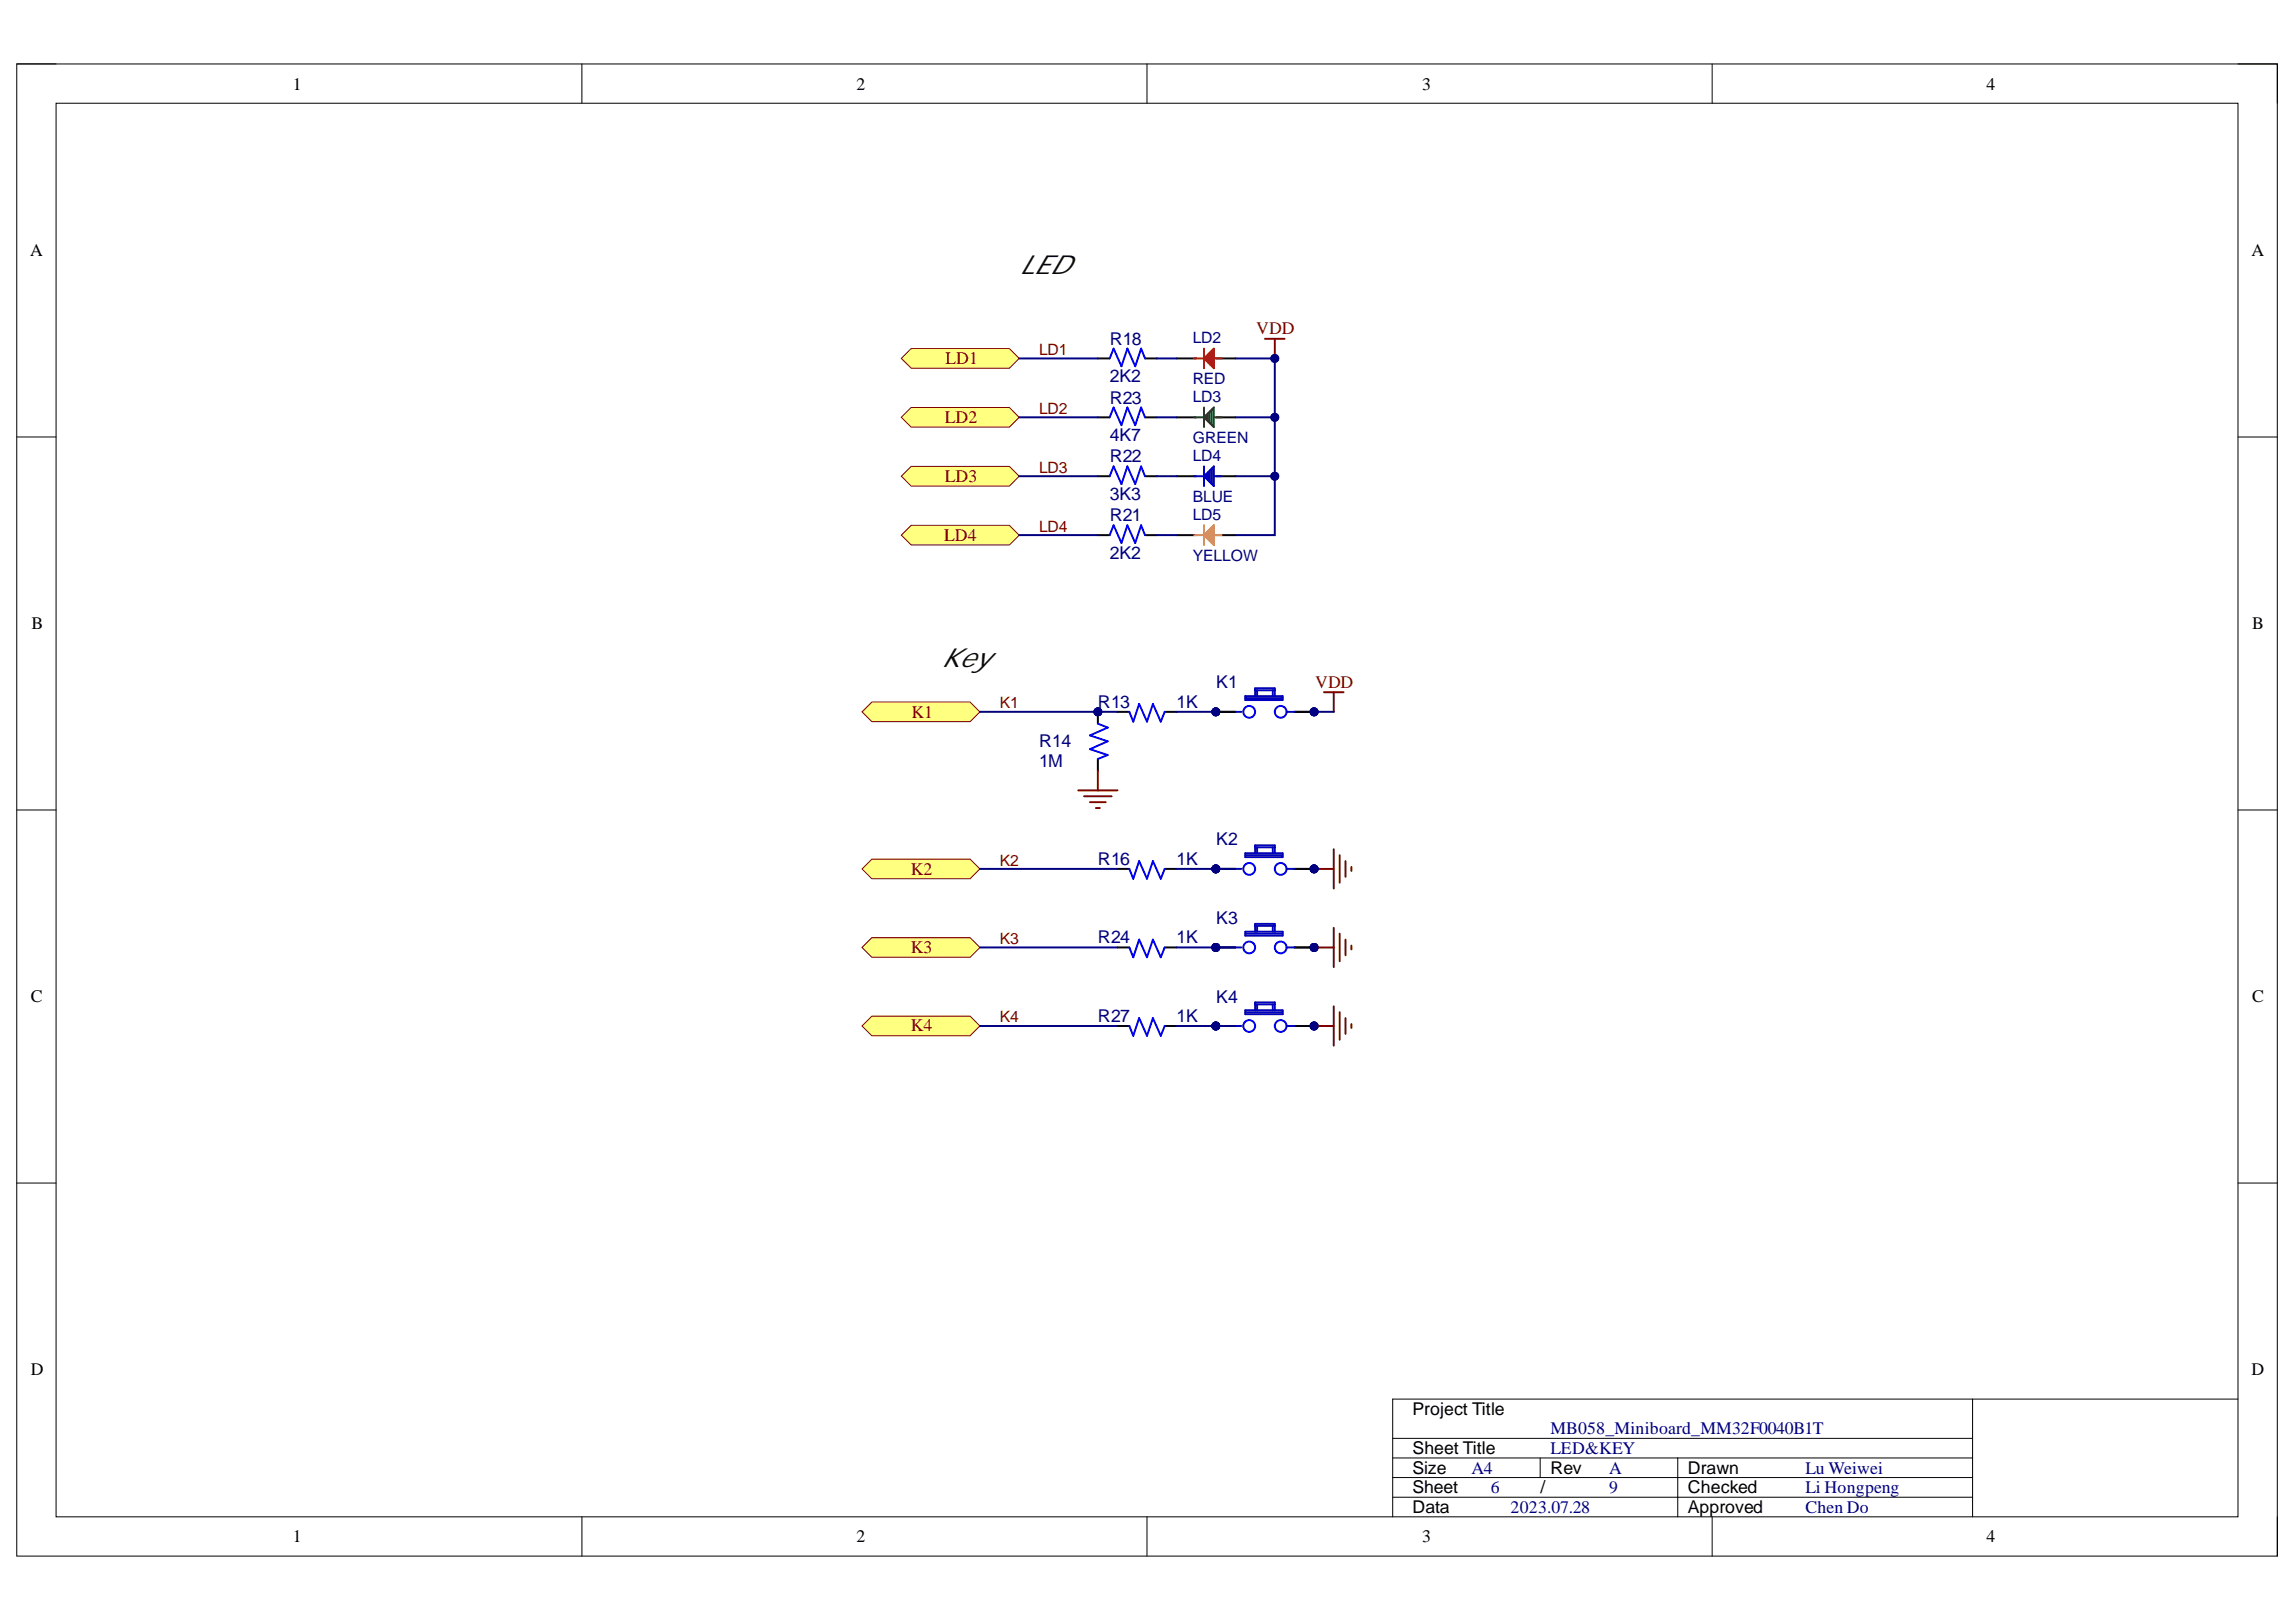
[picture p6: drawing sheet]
<svg xmlns="http://www.w3.org/2000/svg" width="297mm" height="210mm" viewBox="0 0 297 210" stroke-linecap="round" stroke-linejoin="round" font-family="sans-serif">
<defs><g id="words">
<g font-size="3.4" fill="#080d02">
<text x="131.9" y="35.5">LED</text>
<text x="121.7" y="86.3">Key</text>
</g>
<g font-size="2.3">
<text x="37.9" y="11.6">1</text>
<text x="110.8" y="11.6">2</text>
<text x="184" y="11.6">3</text>
<text x="257" y="11.6">4</text>
<text x="3.9" y="33.1">A</text>
<text x="291.3" y="33.1">A</text>
<text x="4.1" y="81.4">B</text>
<text x="291.4" y="81.4">B</text>
<text x="4" y="129.7">C</text>
<text x="291.4" y="129.7">C</text>
<text x="4" y="177.9">D</text>
<text x="291.3" y="177.9">D</text>
<text x="182.7" y="183.1">Project Title</text>
<text x="182.7" y="188.2">Sheet Title</text>
<text x="182.7" y="190.7">Size</text>
<text x="200.6" y="190.7">Rev</text>
<text x="218.4" y="190.7">Drawn</text>
<text x="182.7" y="193.2">Sheet</text>
<text x="182.7" y="195.8">Data</text>
<text x="199.3" y="193.2">/</text>
<text x="218.4" y="195.8">Approved</text>
<text x="218.4" y="193.2">Checked</text>
<text x="37.9" y="199.6">1</text>
<text x="110.8" y="199.6">2</text>
<text x="184" y="199.6">3</text>
<text x="257" y="199.6">4</text>
</g>
<g font-size="2.3" fill="#800000">
<text x="122.3" y="47.1">LD1</text>
<text x="162.5" y="43.3">VDD</text>
<text x="122.2" y="54.8">LD2</text>
<text x="122.2" y="62.4">LD3</text>
<text x="122.2" y="70">LD4</text>
<text x="170.1" y="89">VDD</text>
<text x="117.9" y="92.9">K1</text>
<text x="117.8" y="113.2">K2</text>
<text x="117.8" y="123.3">K3</text>
<text x="117.8" y="133.5">K4</text>
</g>
<g font-size="2.3" fill="#000080">
<text x="143.6" y="44.6">R18</text>
<text x="143.6" y="52.2">R23</text>
<text x="143.6" y="49.5">2K2</text>
<text x="143.6" y="59.9">R22</text>
<text x="143.6" y="57.1">4K7</text>
<text x="143.6" y="64.7">3K3</text>
<text x="143.6" y="67.5">R21</text>
<text x="143.6" y="72.3">2K2</text>
<text x="157.4" y="89.1">K1</text>
<text x="142" y="91.6">R13</text>
<text x="152.2" y="91.6">1K</text>
<text x="134.4" y="96.7">R14</text>
<text x="134.4" y="99.2">1M</text>
<text x="142" y="111.9">R16</text>
<text x="152.2" y="111.9">1K</text>
<text x="157.4" y="109.4">K2</text>
<text x="157.4" y="119.5">K3</text>
<text x="142" y="122.1">R24</text>
<text x="152.2" y="122.1">1K</text>
<text x="157.4" y="129.8">K4</text>
<text x="142" y="132.3">R27</text>
<text x="152.2" y="132.3">1K</text>
<text x="200.6" y="185.6">MB058_Miniboard_MM32F0040B1T</text>
<text x="190.4" y="190.7">A4</text>
<text x="200.6" y="188.2">LED&amp;KEY</text>
<text x="208.2" y="190.7">A</text>
<text x="233.6" y="190.7">Lu Weiwei</text>
<text x="192.9" y="193.2">6</text>
<text x="195.4" y="195.8">2023.07.28</text>
<text x="208.2" y="193.2">9</text>
<text x="233.6" y="193.2">Li Hongpeng</text>
<text x="233.6" y="195.8">Chen Do</text>
</g>
<g font-size="2" fill="#800000">
<text x="134.4" y="45.9">LD1</text>
<text x="134.4" y="53.5">LD2</text>
<text x="134.4" y="61.2">LD3</text>
<text x="134.4" y="68.8">LD4</text>
<text x="129.4" y="91.6">K1</text>
<text x="129.4" y="112">K2</text>
<text x="129.4" y="122.1">K3</text>
<text x="129.4" y="132.3">K4</text>
</g>
<g font-size="2" fill="#000080">
<text x="154.3" y="44.4">LD2</text>
<text x="154.3" y="49.7">RED</text>
<text x="154.3" y="52">LD3</text>
<text x="154.3" y="57.3">GREEN</text>
<text x="154.3" y="59.6">LD4</text>
<text x="154.3" y="65">BLUE</text>
<text x="154.3" y="67.3">LD5</text>
<text x="154.3" y="72.6">YELLOW</text>
</g>
</g></defs>
<path d="M2.2 8.3h292.4v193.1h-292.4z" fill="none" stroke="#000" stroke-width=".13"/>
<path d="M7.3 13.4h282.2v182.9h-282.2z" fill-rule="evenodd" fill="#fff"/>
<g fill="none" stroke="#000" stroke-width=".13">
<path d="M2.2 8.3h5.1M7.3 13.4h282.2v182.9h-282.2zM75.3 8.3v5.1M148.4 8.3v5.1M221.5 8.3v5.1M289.5 8.3h5.1v5.1M2.2 56.5h5.1M289.5 56.6h5.1M2.2 104.8h5.1M289.5 104.8h5.1M2.2 153.1h5.1M289.5 153.1h5.1"/>
<path d="M75.3 196.3v5.1M148.4 196.3v5.1M180.2 193.8h75M180.2 188.7h75M180.2 191.2h75M180.2 186.1h75M199.3 188.7v2.5M217.1 188.7v7.6M221.5 196.3v5.1M255.2 181.1v15.2M289.5 181.1h-109.3v15.2M294.6 196.3v5.1"/>
</g>
<path d="M142 54h1.6M142 46.4h1.6M148.1 54h1.6M148.1 46.4h1.6M142 69.2h1.6M142 61.6h1.6M148.1 69.2h1.6M148.1 61.6h1.6" fill="none" stroke="#000" stroke-width=".25"/>
<path d="M143.6 54l.5-1.3 1 2.3 .8-2.3 1 2.3 .7-2.3 .5 1.3M143.6 46.4l.5-1.3 1 2.3 .8-2.3 1 2.3 .7-2.3 .5 1.3M143.6 69.2l.5-1.2 1 2.3 .8-2.3 1 2.3 .7-2.3 .5 1.2M143.6 61.6l.5-1.2 1 2.2 .8-2.2 1 2.2 .7-2.2 .5 1.2" fill="none" stroke="#00f" stroke-width=".25"/>
<path d="M163.6 43.8h2.6M164.9 43.8v2.6" fill="none" stroke="#800000" stroke-width=".25"/>
<circle cx="164.9" cy="46.4" r=".51" fill="#000080"/>
<circle cx="164.9" cy="46.4" r=".51" fill="none" stroke="#000080" stroke-width=".13"/>
<path d="M144.6 92.1h1.5M150.7 92.1h1.5" fill="none" stroke="#000" stroke-width=".25"/>
<path d="M146.1 92.1l.5 1.3 .8-2.3 1 2.3 .8-2.3 1 2.3 .5-1.3" fill="none" stroke="#00f" stroke-width=".25"/>
<circle cx="142" cy="92.1" r=".51" fill="#000080"/>
<circle cx="142" cy="92.1" r=".51" fill="none" stroke="#000080" stroke-width=".13"/>
<path d="M144.6 112.4h1.5M150.7 112.4h1.5M144.6 122.6h1.5M144.6 132.8h1.5M150.7 122.6h1.5M150.7 132.8h1.5" fill="none" stroke="#000" stroke-width=".25"/>
<path d="M146.1 112.4l.5 1.3 .8-2.3 1 2.3 .8-2.3 1 2.3 .5-1.3M146.1 122.6l.5 1.3 .8-2.3 1 2.3 .8-2.3 1 2.3 .5-1.3M146.1 132.8l.5 1.2 .8-2.2 1 2.2 .8-2.2 1 2.2 .5-1.2" fill="none" stroke="#00f" stroke-width=".25"/>
<path d="M170 112.4h2.5M172.5 109.9v5.1M173.3 110.7v3.5M174.1 111.4v2.1M174.8 112.2v.5" fill="none" stroke="#800000" stroke-width=".25"/>
<circle cx="170" cy="112.4" r=".51" fill="#000080"/>
<circle cx="170" cy="112.4" r=".51" fill="none" stroke="#000080" stroke-width=".13"/>
<circle cx="157.3" cy="132.8" r=".51" fill="#000080"/>
<circle cx="157.3" cy="132.8" r=".51" fill="none" stroke="#000080" stroke-width=".13"/>
<circle cx="170" cy="132.8" r=".51" fill="#000080"/>
<circle cx="170" cy="132.8" r=".51" fill="none" stroke="#000080" stroke-width=".13"/>
<circle cx="157.3" cy="132.8" r=".51" fill="#000080"/>
<circle cx="157.3" cy="132.8" r=".51" fill="none" stroke="#000080" stroke-width=".13"/>
<circle cx="170" cy="132.8" r=".51" fill="#000080"/>
<circle cx="170" cy="132.8" r=".51" fill="none" stroke="#000080" stroke-width=".13"/>
<g fill="none" stroke="#00f" stroke-width=".25">
<circle cx="161.6" cy="132.8" r=".76"/>
<circle cx="165.7" cy="132.8" r=".76"/>
</g>
<path d="M157.3 132.8h2.5" fill="none" stroke="#000" stroke-width=".25"/>
<circle cx="157.3" cy="132.8" r=".51" fill="#000080"/>
<circle cx="157.3" cy="132.8" r=".51" fill="none" stroke="#000080" stroke-width=".13"/>
<path d="M167.5 132.8h2.5" fill="none" stroke="#000" stroke-width=".25"/>
<circle cx="170" cy="132.8" r=".51" fill="#000080"/>
<circle cx="170" cy="132.8" r=".51" fill="none" stroke="#000080" stroke-width=".13"/>
<path d="M157.3 132.8h2.5" fill="none" stroke="#000" stroke-width=".25"/>
<circle cx="157.3" cy="132.8" r=".51" fill="#000080"/>
<circle cx="157.3" cy="132.8" r=".51" fill="none" stroke="#000080" stroke-width=".13"/>
<path d="M167.5 132.8h2.5" fill="none" stroke="#000" stroke-width=".25"/>
<circle cx="170" cy="132.8" r=".51" fill="#000080"/>
<circle cx="170" cy="132.8" r=".51" fill="none" stroke="#000080" stroke-width=".13"/>
<path d="M159.8 132.8h.8M161.1 130.7h4.8v.5h-4.8zM161.1 131h4.8M162.4 130.7v-1h2.5v1M162.4 130h2.5M162.6 130v.7M164.7 130v.7M166.4 132.8h1.1" fill="none" stroke="#0000bf" stroke-width=".25"/>
<circle cx="157.3" cy="122.6" r=".51" fill="#000080"/>
<circle cx="157.3" cy="122.6" r=".51" fill="none" stroke="#000080" stroke-width=".13"/>
<circle cx="170" cy="122.6" r=".51" fill="#000080"/>
<circle cx="170" cy="122.6" r=".51" fill="none" stroke="#000080" stroke-width=".13"/>
<circle cx="157.3" cy="122.6" r=".51" fill="#000080"/>
<circle cx="157.3" cy="122.6" r=".51" fill="none" stroke="#000080" stroke-width=".13"/>
<circle cx="170" cy="122.6" r=".51" fill="#000080"/>
<circle cx="170" cy="122.6" r=".51" fill="none" stroke="#000080" stroke-width=".13"/>
<g fill="none" stroke="#00f" stroke-width=".25">
<circle cx="161.6" cy="122.6" r=".76"/>
<circle cx="165.7" cy="122.6" r=".76"/>
</g>
<path d="M157.3 122.6h2.5" fill="none" stroke="#000" stroke-width=".25"/>
<circle cx="157.3" cy="122.6" r=".51" fill="#000080"/>
<circle cx="157.3" cy="122.6" r=".51" fill="none" stroke="#000080" stroke-width=".13"/>
<path d="M167.5 122.6h2.5" fill="none" stroke="#000" stroke-width=".25"/>
<circle cx="170" cy="122.6" r=".51" fill="#000080"/>
<circle cx="170" cy="122.6" r=".51" fill="none" stroke="#000080" stroke-width=".13"/>
<path d="M157.3 122.6h2.5" fill="none" stroke="#000" stroke-width=".25"/>
<circle cx="157.3" cy="122.6" r=".51" fill="#000080"/>
<circle cx="157.3" cy="122.6" r=".51" fill="none" stroke="#000080" stroke-width=".13"/>
<path d="M167.5 122.6h2.5" fill="none" stroke="#000" stroke-width=".25"/>
<circle cx="170" cy="122.6" r=".51" fill="#000080"/>
<circle cx="170" cy="122.6" r=".51" fill="none" stroke="#000080" stroke-width=".13"/>
<path d="M162.4 119.8h2.5M162.6 119.8v.8M164.7 119.8v.8M159.8 122.6h.8M161.1 120.6h4.8v.5h-4.8zM161.1 120.8h4.8M162.4 120.6v-1h2.5v1M166.4 122.6h1.1" fill="none" stroke="#0000bf" stroke-width=".25"/>
<circle cx="157.3" cy="112.4" r=".51" fill="#000080"/>
<circle cx="157.3" cy="112.4" r=".51" fill="none" stroke="#000080" stroke-width=".13"/>
<circle cx="170" cy="112.4" r=".51" fill="#000080"/>
<circle cx="170" cy="112.4" r=".51" fill="none" stroke="#000080" stroke-width=".13"/>
<circle cx="157.3" cy="112.4" r=".51" fill="#000080"/>
<circle cx="157.3" cy="112.4" r=".51" fill="none" stroke="#000080" stroke-width=".13"/>
<circle cx="170" cy="112.4" r=".51" fill="#000080"/>
<circle cx="170" cy="112.4" r=".51" fill="none" stroke="#000080" stroke-width=".13"/>
<g fill="none" stroke="#00f" stroke-width=".25">
<circle cx="161.6" cy="112.4" r=".76"/>
<circle cx="165.7" cy="112.4" r=".76"/>
</g>
<path d="M157.3 112.4h2.5" fill="none" stroke="#000" stroke-width=".25"/>
<circle cx="157.3" cy="112.4" r=".51" fill="#000080"/>
<circle cx="157.3" cy="112.4" r=".51" fill="none" stroke="#000080" stroke-width=".13"/>
<path d="M167.5 112.4h2.5" fill="none" stroke="#000" stroke-width=".25"/>
<circle cx="170" cy="112.4" r=".51" fill="#000080"/>
<circle cx="170" cy="112.4" r=".51" fill="none" stroke="#000080" stroke-width=".13"/>
<path d="M157.3 112.4h2.5" fill="none" stroke="#000" stroke-width=".25"/>
<circle cx="157.3" cy="112.4" r=".51" fill="#000080"/>
<circle cx="157.3" cy="112.4" r=".51" fill="none" stroke="#000080" stroke-width=".13"/>
<path d="M167.5 112.4h2.5" fill="none" stroke="#000" stroke-width=".25"/>
<circle cx="170" cy="112.4" r=".51" fill="#000080"/>
<circle cx="170" cy="112.4" r=".51" fill="none" stroke="#000080" stroke-width=".13"/>
<path d="M159.8 112.4h.8M161.1 110.4h4.8v.5h-4.8zM161.1 110.7h4.8M162.4 110.4v-1h2.5v1M162.4 109.6h2.5M162.6 109.6v.8M164.7 109.6v.8M166.4 112.4h1.1" fill="none" stroke="#0000bf" stroke-width=".25"/>
<circle cx="157.3" cy="92.1" r=".51" fill="#000080"/>
<circle cx="157.3" cy="92.1" r=".51" fill="none" stroke="#000080" stroke-width=".13"/>
<circle cx="170" cy="92.1" r=".51" fill="#000080"/>
<circle cx="170" cy="92.1" r=".51" fill="none" stroke="#000080" stroke-width=".13"/>
<circle cx="157.3" cy="92.1" r=".51" fill="#000080"/>
<circle cx="157.3" cy="92.1" r=".51" fill="none" stroke="#000080" stroke-width=".13"/>
<circle cx="170" cy="92.1" r=".51" fill="#000080"/>
<circle cx="170" cy="92.1" r=".51" fill="none" stroke="#000080" stroke-width=".13"/>
<g fill="none" stroke="#00f" stroke-width=".25">
<circle cx="161.6" cy="92.1" r=".76"/>
<circle cx="165.7" cy="92.1" r=".76"/>
</g>
<path d="M157.3 92.1h2.5" fill="none" stroke="#000" stroke-width=".25"/>
<circle cx="157.3" cy="92.1" r=".51" fill="#000080"/>
<circle cx="157.3" cy="92.1" r=".51" fill="none" stroke="#000080" stroke-width=".13"/>
<path d="M167.5 92.1h2.5" fill="none" stroke="#000" stroke-width=".25"/>
<circle cx="170" cy="92.1" r=".51" fill="#000080"/>
<circle cx="170" cy="92.1" r=".51" fill="none" stroke="#000080" stroke-width=".13"/>
<path d="M157.3 92.1h2.5" fill="none" stroke="#000" stroke-width=".25"/>
<circle cx="157.3" cy="92.1" r=".51" fill="#000080"/>
<circle cx="157.3" cy="92.1" r=".51" fill="none" stroke="#000080" stroke-width=".13"/>
<path d="M167.5 92.1h2.5" fill="none" stroke="#000" stroke-width=".25"/>
<circle cx="170" cy="92.1" r=".51" fill="#000080"/>
<circle cx="170" cy="92.1" r=".51" fill="none" stroke="#000080" stroke-width=".13"/>
<path d="M159.8 92.1h.8M161.1 90.1h4.8v.5h-4.8zM161.1 90.3h4.8M162.4 90.1v-1h2.5v1M162.4 89.3h2.5M162.6 89.3v.8M164.7 89.3v.8M166.4 92.1h1.1" fill="none" stroke="#0000bf" stroke-width=".25"/>
<path d="M171.3 89.6h2.5M172.5 89.6v2.5" fill="none" stroke="#800000" stroke-width=".25"/>
<circle cx="142" cy="92.1" r=".51" fill="#000080"/>
<circle cx="142" cy="92.1" r=".51" fill="none" stroke="#000080" stroke-width=".13"/>
<path d="M142 92.1v1.5" fill="none" stroke="#000" stroke-width=".25"/>
<circle cx="142" cy="92.1" r=".51" fill="#000080"/>
<circle cx="142" cy="92.1" r=".51" fill="none" stroke="#000080" stroke-width=".13"/>
<path d="M142 98.2v1.5" fill="none" stroke="#000" stroke-width=".25"/>
<path d="M142 93.6l1.3 .6-2.3 1 2.3 .7-2.3 1 2.3 .8-1.3 .5" fill="none" stroke="#00f" stroke-width=".25"/>
<path d="M142 99.7v2.6M139.5 102.3h5.1M140.3 103h3.5M141 103.8h2M141.8 104.6h.5M170 122.6h2.5M172.5 120.1v5.1M173.3 120.8v3.6M174.1 121.6v2M174.8 122.4v.5" fill="none" stroke="#800000" stroke-width=".25"/>
<circle cx="170" cy="122.6" r=".51" fill="#000080"/>
<circle cx="170" cy="122.6" r=".51" fill="none" stroke="#000080" stroke-width=".13"/>
<path d="M170 132.8h2.5M172.5 130.2v5.1M173.3 131v3.6M174.1 131.8v2M174.8 132.5v.5" fill="none" stroke="#800000" stroke-width=".25"/>
<circle cx="170" cy="132.8" r=".51" fill="#000080"/>
<circle cx="170" cy="132.8" r=".51" fill="none" stroke="#000080" stroke-width=".13"/>
<path d="M117.9 45.1h12.7l1.3 1.3-1.3 1.3h-12.7l-1.3-1.3z" fill-rule="evenodd" fill="#ffff80"/>
<path d="M117.9 45.1h12.7l1.3 1.3-1.3 1.3h-12.7l-1.3-1.3z" fill="none" stroke="#800000" stroke-width=".13"/>
<path d="M117.9 52.7h12.7l1.3 1.3-1.3 1.3h-12.7l-1.3-1.3z" fill-rule="evenodd" fill="#ffff80"/>
<path d="M117.9 52.7h12.7l1.3 1.3-1.3 1.3h-12.7l-1.3-1.3z" fill="none" stroke="#800000" stroke-width=".13"/>
<path d="M116.6 61.6l1.3-1.2h12.7l1.3 1.2-1.3 1.3h-12.7z" fill-rule="evenodd" fill="#ffff80"/>
<path d="M116.6 61.6l1.3-1.2h12.7l1.3 1.2-1.3 1.3h-12.7z" fill="none" stroke="#800000" stroke-width=".13"/>
<path d="M116.6 69.2l1.3-1.2h12.7l1.3 1.2-1.3 1.3h-12.7z" fill-rule="evenodd" fill="#ffff80"/>
<path d="M116.6 69.2l1.3-1.2h12.7l1.3 1.2-1.3 1.3h-12.7z" fill="none" stroke="#800000" stroke-width=".13"/>
<path d="M112.8 90.8h12.7l1.3 1.3-1.3 1.3h-12.7l-1.3-1.3z" fill-rule="evenodd" fill="#ffff80"/>
<path d="M112.8 90.8h12.7l1.3 1.3-1.3 1.3h-12.7l-1.3-1.3z" fill="none" stroke="#800000" stroke-width=".13"/>
<path d="M111.5 112.4l1.3-1.2h12.7l1.3 1.2-1.3 1.3h-12.7z" fill-rule="evenodd" fill="#ffff80"/>
<path d="M111.5 112.4l1.3-1.2h12.7l1.3 1.2-1.3 1.3h-12.7z" fill="none" stroke="#800000" stroke-width=".13"/>
<path d="M111.5 122.6l1.3-1.3h12.7l1.3 1.3-1.3 1.3h-12.7z" fill-rule="evenodd" fill="#ffff80"/>
<path d="M111.5 122.6l1.3-1.3h12.7l1.3 1.3-1.3 1.3h-12.7z" fill="none" stroke="#800000" stroke-width=".13"/>
<path d="M112.8 131.5h12.7l1.3 1.3-1.3 1.2h-12.7l-1.3-1.2z" fill-rule="evenodd" fill="#ffff80"/>
<path d="M112.8 131.5h12.7l1.3 1.3-1.3 1.2h-12.7l-1.3-1.2z" fill="none" stroke="#800000" stroke-width=".13"/>
<path d="M152.2 46.4h2.5M152.2 54h2.5M157.3 46.4h2.5M157.3 54h2.5M152.2 61.6h2.5M152.2 69.2h2.5M157.3 61.6h2.5M157.3 69.2h2.5" fill="none" stroke="#000" stroke-width=".25"/>
<path d="M154.5 46.4h1.3M155.8 46.4l1.2-1.3v2.6zM155.8 45.1v2.6M156 46.1v.5M156.3 45.9v1M156.5 45.6v1.5M156.8 45.4v2M157 46.4h1.1" fill="none" stroke="#f00" stroke-width=".25"/>
<path d="M154.5 54h1.3M155.8 54l1.2-1.3v2.6zM155.8 52.7v2.6M156 53.8v.5M156.3 53.5v1M156.5 53.2v1.6M156.8 53v2M157 54h1.1" fill="none" stroke="#008000" stroke-width=".25"/>
<path d="M154.5 61.6h1.3M155.8 61.6l1.2-1.2v2.5zM155.8 60.4v2.5M156 61.4v.5M156.3 61.1v1M156.5 60.9v1.5M156.8 60.6v2M157 61.6h1.1" fill="none" stroke="#0000bf" stroke-width=".25"/>
<path d="M154.5 69.2h1.3M155.8 69.2l1.2-1.2v2.5zM155.8 68v2.5M156 69v.5M156.3 68.7v1.1M156.5 68.5v1.5M156.8 68.2v2.1M157 69.2h1.1" fill="none" stroke="#fd8300" stroke-width=".25"/>
<path d="M131.9 54h10.1M131.9 46.4h10.1M131.9 69.2h10.1M131.9 61.6h10.1M159.8 61.6h5.1" fill="none" stroke="#000080" stroke-width=".25"/>
<circle cx="164.9" cy="61.6" r=".51" fill="#000080"/>
<circle cx="164.9" cy="61.6" r=".51" fill="none" stroke="#000080" stroke-width=".13"/>
<path d="M159.8 54h5.1" fill="none" stroke="#000080" stroke-width=".25"/>
<circle cx="164.9" cy="54" r=".51" fill="#000080"/>
<circle cx="164.9" cy="54" r=".51" fill="none" stroke="#000080" stroke-width=".13"/>
<path d="M149.7 54h2.5M149.7 46.4h2.5M149.7 69.2h2.5M152.2 92.1h5.1M126.8 112.4h17.8" fill="none" stroke="#000080" stroke-width=".25"/>
<circle cx="157.3" cy="92.1" r=".51" fill="#000080"/>
<circle cx="157.3" cy="92.1" r=".51" fill="none" stroke="#000080" stroke-width=".13"/>
<path d="M126.8 92.1h17.8M126.8 132.8h17.8M126.8 122.6h17.8" fill="none" stroke="#000080" stroke-width=".25"/>
<circle cx="142" cy="92.1" r=".51" fill="#000080"/>
<circle cx="142" cy="92.1" r=".51" fill="none" stroke="#000080" stroke-width=".13"/>
<path d="M170 92.1h2.5" fill="none" stroke="#000080" stroke-width=".25"/>
<circle cx="170" cy="92.1" r=".51" fill="#000080"/>
<circle cx="170" cy="92.1" r=".51" fill="none" stroke="#000080" stroke-width=".13"/>
<path d="M159.8 46.4h5.1v22.8h-5.1" fill="none" stroke="#000080" stroke-width=".25"/>
<circle cx="164.9" cy="46.4" r=".51" fill="#000080"/>
<circle cx="164.9" cy="46.4" r=".51" fill="none" stroke="#000080" stroke-width=".13"/>
<circle cx="164.9" cy="54" r=".51" fill="#000080"/>
<circle cx="164.9" cy="54" r=".51" fill="none" stroke="#000080" stroke-width=".13"/>
<circle cx="164.9" cy="61.6" r=".51" fill="#000080"/>
<circle cx="164.9" cy="61.6" r=".51" fill="none" stroke="#000080" stroke-width=".13"/>
<path d="M152.2 132.8h5.1" fill="none" stroke="#000080" stroke-width=".25"/>
<circle cx="157.3" cy="132.8" r=".51" fill="#000080"/>
<circle cx="157.3" cy="132.8" r=".51" fill="none" stroke="#000080" stroke-width=".13"/>
<path d="M152.2 122.6h5.1" fill="none" stroke="#000080" stroke-width=".25"/>
<circle cx="157.3" cy="122.6" r=".51" fill="#000080"/>
<circle cx="157.3" cy="122.6" r=".51" fill="none" stroke="#000080" stroke-width=".13"/>
<path d="M152.2 112.4h5.1" fill="none" stroke="#000080" stroke-width=".25"/>
<circle cx="157.3" cy="112.4" r=".51" fill="#000080"/>
<circle cx="157.3" cy="112.4" r=".51" fill="none" stroke="#000080" stroke-width=".13"/>
<path d="M157.3 132.8h2.5" fill="none" stroke="#000080" stroke-width=".25"/>
<circle cx="157.3" cy="132.8" r=".51" fill="#000080"/>
<circle cx="157.3" cy="132.8" r=".51" fill="none" stroke="#000080" stroke-width=".13"/>
<path d="M157.3 122.6h2.5" fill="none" stroke="#000080" stroke-width=".25"/>
<circle cx="157.3" cy="122.6" r=".51" fill="#000080"/>
<circle cx="157.3" cy="122.6" r=".51" fill="none" stroke="#000080" stroke-width=".13"/>
<path d="M157.3 112.4h2.5" fill="none" stroke="#000080" stroke-width=".25"/>
<circle cx="157.3" cy="112.4" r=".51" fill="#000080"/>
<circle cx="157.3" cy="112.4" r=".51" fill="none" stroke="#000080" stroke-width=".13"/>
<path d="M149.7 61.6h2.5" fill="none" stroke="#000080" stroke-width=".25"/>
<use href="#words"/>
</svg>
